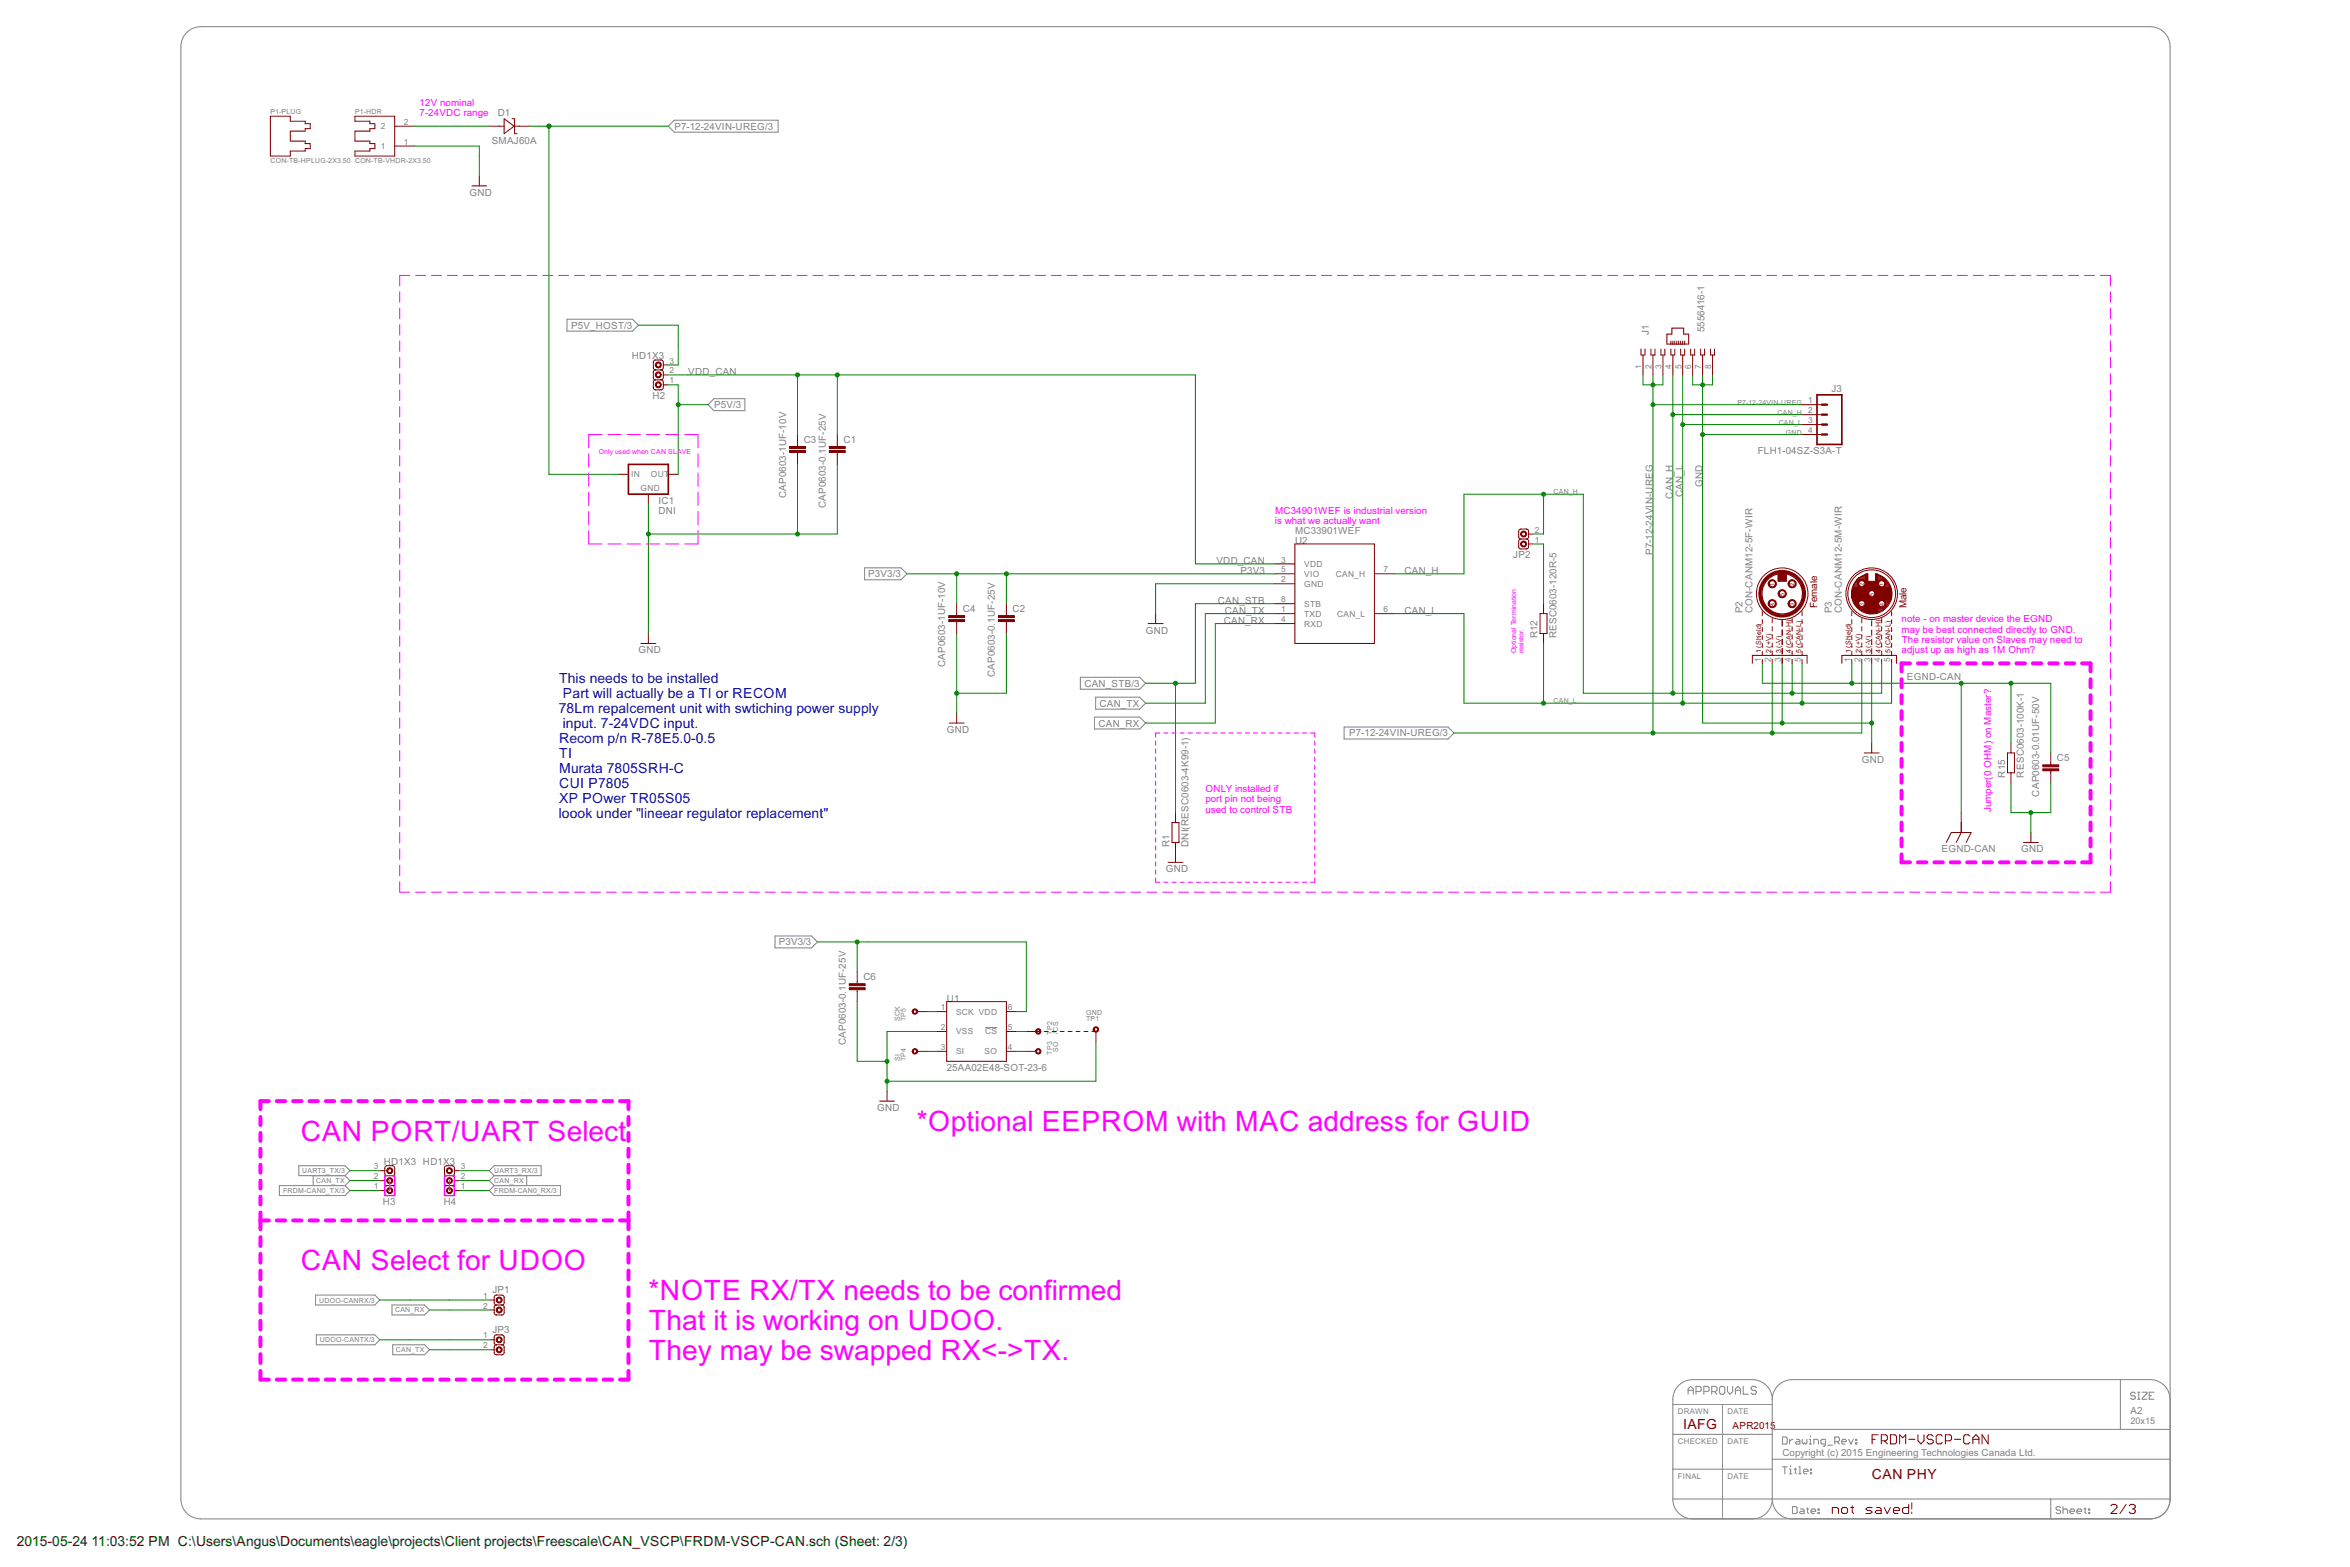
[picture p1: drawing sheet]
<svg xmlns="http://www.w3.org/2000/svg" width="600mm" height="400mm" viewBox="0 0 600 400" stroke-linecap="round" stroke-linejoin="round" font-family="sans-serif">
<defs><g id="words">
<g font-size="8" fill="#f0f">
<text x="76.8" y="291.3">CAN PORT/UART Select</text>
<text x="234.1" y="288.7">*Optional EEPROM with MAC address for GUID</text>
<text x="76.8" y="324.3">CAN Select for UDOO</text>
<text x="165.6" y="331.9">*NOTE RX/TX needs to be confirmed</text>
<text x="165.7" y="339.5">That it is working on UDOO.</text>
<text x="165.7" y="347.1">They may be swapped RX&lt;-&gt;TX.</text>
</g>
<g font-size="4" fill="#00f">
<text x="142.8" y="174.4">This needs to be installed</text>
<text x="143.8" y="178.2">Part will actually be a TI or RECOM</text>
<text x="142.7" y="182.1">78Lm repalcement unit with swtiching power supply</text>
<text x="143.7" y="185.9">input. 7-24VDC input.</text>
<text x="142.8" y="189.7">Recom p/n R-78E5.0-0.5</text>
<text x="142.8" y="193.5">TI</text>
<text x="142.8" y="197.3">Murata 7805SRH-C</text>
<text x="142.8" y="201.1">CUI P7805</text>
<text x="142.7" y="208.7">loook under &quot;lineear regulator replacement&quot;</text>
<text x="142.8" y="204.9">XP POwer TR05S05</text>
</g>
<g font-size="4" fill="#800000">
<text x="429.8" y="364.9">IAFG</text>
<text x="478" y="377.6">CAN PHY</text>
</g>
<g font-size="4">
<text x="4.3" y="394.7">2015-05-24</text>
<text x="23.4" y="394.7">11:03:52 PM C:\Users\Angus\Documents\eagle\projects\Client projects\Freescale\CAN_VSCP\FRDM-VSCP-CAN.sch (Sheet: 2/3)</text>
</g>
<g font-size="2.8" fill="#f0f">
<text x="107.1" y="27.1">12V nominal</text>
<text x="107.1" y="29.7">7-24VDC range</text>
<text x="325.6" y="131.1">MC34901WEF is industrial version</text>
<text x="325.6" y="133.8">is what we actually want</text>
<text x="485.6" y="158.8">note - on master device the EGND</text>
<text x="485.6" y="161.5">may be best connected directly to GND.</text>
<text x="485.6" y="166.8">adjust up as high as 1M Ohm?</text>
<text x="485.6" y="164.2">The resistor value on Slaves may need to</text>
<text x="307.8" y="202.1">ONLY installed if</text>
<text x="307.8" y="204.8">port pin not being</text>
<text x="307.8" y="207.5">used to control STB</text>
<text x="508.4" y="207.4" transform="rotate(-90 508.4 207.4)">Jumper(0 OHM) on Master?</text>
</g>
<g font-size="2.8" fill="#808080">
<text x="127.1" y="29.6">D1</text>
<text x="172.2" y="33.1">P7-12-24VIN-UREG/3</text>
<text x="125.6" y="36.7">SMAJ60A</text>
<text x="119.9" y="50">GND</text>
<text x="145.8" y="83.9">P5V_HOST/3</text>
<text x="421.1" y="85.5" transform="rotate(-90 421.1 85.5)">J1</text>
<text x="435.3" y="84.8" transform="rotate(-90 435.3 84.8)">5556416-1</text>
<text x="161.3" y="91.6">HD1X3</text>
<text x="175.8" y="95.7">VDD_CAN</text>
<text x="166.6" y="101.8">H2</text>
<text x="467.6" y="100">J3</text>
<text x="182.4" y="104.2">P5V/3</text>
<text x="205.2" y="113.1">C3</text>
<text x="215.4" y="113.1">C1</text>
<text x="448.8" y="116">FLH1-04SZ-S3A-T</text>
<text x="434.8" y="124.3" transform="rotate(-90 434.8 124.3)">GND</text>
<text x="168.1" y="131.3">DNI</text>
<text x="168.1" y="128.7">IC1</text>
<text x="200.7" y="127.2" transform="rotate(-90 200.7 127.2)">CAP0603-1UF-10V</text>
<text x="210.9" y="129.7" transform="rotate(-90 210.9 129.7)">CAP0603-0.1UF-25V</text>
<text x="427.2" y="127.3" transform="rotate(-90 427.2 127.3)">CAN_H</text>
<text x="429.7" y="126.9" transform="rotate(-90 429.7 126.9)">CAN_L</text>
<text x="330.7" y="136.3">MC33901WEF</text>
<text x="310.6" y="144">VDD_CAN</text>
<text x="330.7" y="138.9">U2</text>
<text x="386.4" y="142.4">JP2</text>
<text x="422.1" y="141.7" transform="rotate(-90 422.1 141.7)">P7-12-24VIN-UREG</text>
<text x="221.7" y="147.4">P3V3/3</text>
<text x="316.8" y="146.5">P3V3</text>
<text x="358.6" y="146.5">CAN_H</text>
<text x="311" y="154.1">CAN_STB</text>
<text x="245.9" y="156.3">C4</text>
<text x="258.6" y="156.3">C2</text>
<text x="292.6" y="161.7">GND</text>
<text x="312.5" y="159.2">CAN_RX</text>
<text x="312.8" y="156.7">CAN_TX</text>
<text x="358.6" y="156.7">CAN_L</text>
<text x="444.9" y="156.6" transform="rotate(-90 444.9 156.6)">P2</text>
<text x="447.5" y="156.6" transform="rotate(-90 447.5 156.6)">CON-CANM12-5F-WIR</text>
<text x="467.8" y="156.6" transform="rotate(-90 467.8 156.6)">P3</text>
<text x="470.3" y="156.6" transform="rotate(-90 470.3 156.6)">CON-CANM12-5M-WIR</text>
<text x="163.1" y="166.8">GND</text>
<text x="392.6" y="163" transform="rotate(-90 392.6 163)">R12</text>
<text x="397.4" y="163" transform="rotate(-90 397.4 163)">RESC0603-120R-5</text>
<text x="241.4" y="170.3" transform="rotate(-90 241.4 170.3)">CAP0603-1UF-10V</text>
<text x="254.1" y="172.9" transform="rotate(-90 254.1 172.9)">CAP0603-0.1UF-25V</text>
<text x="486.9" y="173.7">EGND-CAN</text>
<text x="276.9" y="175.3">CAN_STB/3</text>
<text x="280.5" y="185.5">CAN_RX</text>
<text x="280.8" y="180.4">CAN_TX</text>
<text x="241.8" y="187.1">GND</text>
<text x="344.5" y="188">P7-12-24VIN-UREG/3</text>
<text x="475.5" y="194.8">GND</text>
<text x="525.2" y="194.4">C5</text>
<text x="512" y="198.5" transform="rotate(-90 512 198.5)">R15</text>
<text x="516.8" y="198.5" transform="rotate(-90 516.8 198.5)">RESC0603-100K-1</text>
<text x="520.7" y="203.3" transform="rotate(-90 520.7 203.3)">CAP0603-0.01UF-50V</text>
<text x="298.7" y="216.3" transform="rotate(-90 298.7 216.3)">R1</text>
<text x="303.5" y="216.3" transform="rotate(-90 303.5 216.3)">DNI(RESC0603-4K99-1)</text>
<text x="495.8" y="217.6">EGND-CAN</text>
<text x="516.1" y="217.6">GND</text>
<text x="297.7" y="222.7">GND</text>
<text x="198.8" y="241.4">P3V3/3</text>
<text x="220.5" y="250.2">C6</text>
<text x="241.8" y="255.7">U1</text>
<text x="216" y="266.8" transform="rotate(-90 216 266.8)">CAP0603-0.1UF-25V</text>
<text x="241.7" y="273.5">25AA02E48-SOT-23-6</text>
<text x="224" y="283.6">GND</text>
<text x="98" y="297.4">HD1X3 HD1X3</text>
<text x="97.8" y="307.5">H3</text>
<text x="113.3" y="307.5">H4</text>
<text x="125.7" y="330.1">JP1</text>
<text x="125.7" y="340.3">JP3</text>
<text x="544" y="361.1">A2</text>
<text x="455.1" y="371.8">Copyright (c) 2015 Engineering Technologies Canada Ltd.</text>
</g>
<g font-size="2.8" fill="#800000">
<text x="464" y="155.3" transform="rotate(-90 464 155.3)">Female</text>
<text x="486.8" y="155.3" transform="rotate(-90 486.8 155.3)">Male</text>
<text x="442.4" y="364.9">APR2015</text>
</g>
<text font-size="2.6" fill="#808080" x="544" y="363.6">20x15</text>
<g font-size="2.4" fill="#808080">
<text x="97.3" y="33">2</text>
<text x="103.1" y="31.9">2</text>
<text x="97.3" y="38.1">1</text>
<text x="103.1" y="36.9">1</text>
<text x="171" y="95.4">2</text>
<text x="171" y="92.8">3</text>
<text x="419.2" y="94.1" transform="rotate(-90 419.2 94.1)">1</text>
<text x="421.7" y="94.1" transform="rotate(-90 421.7 94.1)">2</text>
<text x="424.3" y="94.1" transform="rotate(-90 424.3 94.1)">3</text>
<text x="426.8" y="94.1" transform="rotate(-90 426.8 94.1)">4</text>
<text x="429.3" y="94.1" transform="rotate(-90 429.3 94.1)">5</text>
<text x="431.9" y="94.1" transform="rotate(-90 431.9 94.1)">6</text>
<text x="434.4" y="94.1" transform="rotate(-90 434.4 94.1)">7</text>
<text x="437" y="94.1" transform="rotate(-90 437 94.1)">8</text>
<text x="171" y="97.9">1</text>
<text x="461.7" y="103">1</text>
<text x="461.7" y="105.5">2</text>
<text x="461.7" y="108">3</text>
<text x="461.7" y="110.6">4</text>
<text x="161.1" y="121.7">IN</text>
<text x="163.6" y="125.4">GND</text>
<text x="166.2" y="121.7">OUT</text>
<text x="392" y="136">2</text>
<text x="327.1" y="143.6">3</text>
<text x="392" y="138.5">1</text>
<text x="327.1" y="146.1">5</text>
<text x="327.1" y="148.7">2</text>
<text x="333" y="144.7">VDD</text>
<text x="333" y="147.3">VIO</text>
<text x="333" y="149.8">GND</text>
<text x="341.1" y="147.3">CAN_H</text>
<text x="353.3" y="146.1">7</text>
<text x="327.1" y="153.8">8</text>
<text x="333" y="154.9">STB</text>
<text x="327.1" y="156.3">1</text>
<text x="327.1" y="158.8">4</text>
<text x="333" y="157.4">TXD</text>
<text x="333" y="160">RXD</text>
<text x="341.4" y="157.4">CAN_L</text>
<text x="353.3" y="156.3">6</text>
<text x="449.7" y="169" transform="rotate(-90 449.7 169)">1</text>
<text x="452.2" y="169" transform="rotate(-90 452.2 169)">2</text>
<text x="454.7" y="169" transform="rotate(-90 454.7 169)">3</text>
<text x="457.3" y="169" transform="rotate(-90 457.3 169)">4</text>
<text x="459.8" y="169" transform="rotate(-90 459.8 169)">5</text>
<text x="472.5" y="169" transform="rotate(-90 472.5 169)">1</text>
<text x="475.1" y="169" transform="rotate(-90 475.1 169)">2</text>
<text x="477.6" y="169" transform="rotate(-90 477.6 169)">3</text>
<text x="480.1" y="169" transform="rotate(-90 480.1 169)">4</text>
<text x="482.7" y="169" transform="rotate(-90 482.7 169)">5</text>
<text x="240.2" y="257.9">1</text>
<text x="257.3" y="257.9">6</text>
<text x="240.2" y="263">2</text>
<text x="244.1" y="259">SCK VDD</text>
<text x="257.3" y="263">5</text>
<text x="240.2" y="268.1">3</text>
<text x="244.1" y="264.1">VSS</text>
<text x="244.1" y="269.2">SI</text>
<text x="251.4" y="269.2">SO</text>
<text x="251.6" y="264.1">CS</text>
<text x="257.3" y="268.1">4</text>
<text x="95.4" y="298.5">3</text>
<text x="117.7" y="298.5">3</text>
<text x="95.4" y="303.6">1</text>
<text x="95.4" y="301.1">2</text>
<text x="117.7" y="303.6">1</text>
<text x="117.7" y="301.1">2</text>
<text x="123.4" y="331.5">1</text>
<text x="123.4" y="334.1">2</text>
<text x="123.4" y="341.7">1</text>
<text x="123.4" y="344.2">2</text>
</g>
<g font-size="2.2" fill="#808080">
<text x="428.5" y="361.1">DRAWN</text>
<text x="441.2" y="361.1">DATE</text>
<text x="428.5" y="368.7">CHECKED</text>
<text x="441.2" y="368.7">DATE</text>
<text x="428.5" y="377.6">FINAL</text>
<text x="441.2" y="377.6">DATE</text>
</g>
<g font-size="2" fill="#808080">
<text x="69.1" y="29.2">P1-PLUG</text>
<text x="90.7" y="29.2">P1-HDR</text>
<text x="69.1" y="41.6">CON-TB-HPLUG-2X3.50 CON-TB-VHDR-2X3.50</text>
<text x="443.6" y="103.3">P7-12-24VIN-UREG</text>
<text x="453.9" y="105.9">CAN_H</text>
<text x="454.2" y="108.4">CAN_L</text>
<text x="456.1" y="110.9">GND</text>
<text x="396.7" y="126.2">CAN_H</text>
<text x="396.7" y="179.5">CAN_L</text>
<text x="229.8" y="260.8" transform="rotate(-90 229.8 260.8)">SCK</text>
<text x="231.3" y="260.8" transform="rotate(-90 231.3 260.8)">TP5</text>
<text x="270.2" y="263.9" transform="rotate(-90 270.2 263.9)">/CS</text>
<text x="277.3" y="259">GND</text>
<text x="277.3" y="260.5">TP1</text>
<text x="268.7" y="269.2" transform="rotate(-90 268.7 269.2)">TP3</text>
<text x="268.7" y="264.2" transform="rotate(-90 268.7 264.2)">TP2</text>
<text x="270.2" y="268.5" transform="rotate(-90 270.2 268.5)">SO</text>
<text x="229.8" y="270.9" transform="rotate(-90 229.8 270.9)">SI</text>
<text x="231.3" y="270.9" transform="rotate(-90 231.3 270.9)">TP4</text>
<text x="77.2" y="299.5">UART3_TX/3</text>
<text x="126.2" y="299.5">UART3_RX/3</text>
<text x="72.3" y="304.6">FRDM-CAN0_TX/3</text>
<text x="80.8" y="302.1">CAN_TX</text>
<text x="126.2" y="302.1">CAN_RX</text>
<text x="126.2" y="304.6">FRDM-CAN0_RX/3</text>
<text x="81.5" y="332.5">UDOO-CANRX/3</text>
<text x="100.9" y="335.1">CAN_RX</text>
<text x="81.7" y="342.7">UDOO-CANTX/3</text>
<text x="101.1" y="345.2">CAN_TX</text>
</g>
<g font-size="2" fill="#f0f">
<text x="152.9" y="116">Only used when CAN SLAVE</text>
<text x="387.2" y="166.8" transform="rotate(-90 387.2 166.8)">Optional Termination</text>
<text x="389.1" y="166.8" transform="rotate(-90 389.1 166.8)">resistor.</text>
</g>
<g font-size="2" fill="#800000">
<text x="449.8" y="166.8" transform="rotate(-90 449.8 166.8)">1 (Shield)</text>
<text x="452.3" y="166.8" transform="rotate(-90 452.3 166.8)">2 (+V)</text>
<text x="454.8" y="166.8" transform="rotate(-90 454.8 166.8)">3 (-V)</text>
<text x="457.4" y="166.8" transform="rotate(-90 457.4 166.8)">4 (CAN-H)</text>
<text x="459.9" y="166.8" transform="rotate(-90 459.9 166.8)">5 (CAN-L)</text>
<text x="472.6" y="166.8" transform="rotate(-90 472.6 166.8)">1 (Shield)</text>
<text x="475.2" y="166.8" transform="rotate(-90 475.2 166.8)">2 (+V)</text>
<text x="477.7" y="166.8" transform="rotate(-90 477.7 166.8)">3 (-V)</text>
<text x="480.2" y="166.8" transform="rotate(-90 480.2 166.8)">4 (CAN-H)</text>
<text x="482.8" y="166.8" transform="rotate(-90 482.8 166.8)">5 (CAN-L)</text>
</g>
<g font-size="1.6" fill="#800000">
<text x="453.1" y="149.5" transform="rotate(-90 453.1 149.5)">1</text>
<text x="458.1" y="149.5" transform="rotate(-90 458.1 149.5)">2</text>
<text x="475.9" y="149.5" transform="rotate(-90 475.9 149.5)">2</text>
<text x="481" y="149.5" transform="rotate(-90 481 149.5)">1</text>
<text x="453.1" y="154.6" transform="rotate(-90 453.1 154.6)">4</text>
<text x="455.6" y="152.1" transform="rotate(-90 455.6 152.1)">5</text>
<text x="458.1" y="154.6" transform="rotate(-90 458.1 154.6)">3</text>
<text x="475.9" y="154.6" transform="rotate(-90 475.9 154.6)">3</text>
<text x="478.5" y="152.1" transform="rotate(-90 478.5 152.1)">5</text>
<text x="481" y="154.6" transform="rotate(-90 481 154.6)">4</text>
</g>
</g></defs>
<g fill="none" stroke="#808080" stroke-width=".26">
<path d="M47.5 8.5l1.4-1.1 1.2-.4 1.2-.2h497.8a5.1 5.1 0 0 1 5 5.1v370.8a5.1 5.1 0 0 1-5 5.1h-497.8a5.1 5.1 0 0 1-5.1-5.1v-370.8l.3-1.8zM172.2 30.7h26.5v3h-26.5l-1.6-1.5zM144.8 81.5h16.7l1.5 1.5-1.5 1.5h-16.7zM182.3 101.8h7.9v3h-7.9l-1.5-1.5zM220.8 145h9.3l1.5 1.5-1.5 1.5h-9.3zM275.9 172.9h15.1l1.5 1.5-1.5 1.6h-15.1zM279.8 178h11.2l1.5 1.5-1.5 1.5h-11.2zM279.5 183.1h11.5l1.5 1.5-1.5 1.5h-11.5zM343.2 185.6h26.6l1.5 1.5-1.5 1.6h-26.6zM197.9 239h9.3l1.5 1.5-1.5 1.5h-9.3zM251.5 262.4h3.2M76.3 297.6h11.8l1.3 1.3-1.3 1.2h-11.8z"/>
<path d="M124.9 298.9l1.3-1.3h12v2.5h-12zM71.3 302.7h16.8l1.3 1.3-1.3 1.2h-16.8zM80 300.1v2.6M88.1 300.1l1.3 1.3-1.3 1.3M126.2 302.7h16.9v2.5h-16.9l-1.3-1.2zM126.2 300.1l-1.3 1.3 1.3 1.3M134.5 300.1v2.6M80.6 330.6h15.1l1.3 1.3-1.3 1.3h-15.1zM100.1 333.2h8.3l1.3 1.2-1.3 1.3h-8.3zM80.8 340.8h14.9l1.3 1.3-1.3 1.2h-14.9zM100.3 343.3h8.1l1.3 1.3-1.3 1.3h-8.1zM427.2 358.6h25.3"/>
<path d="M431.1 355.9v-1.3l.6-.7 .7 .7v1.3M431.1 354.9h1.3M433.1 355.3h1l.3-.4v-.6l-.3-.4h-1v2M435.1 355.3h1l.3-.4v-.6l-.3-.4h-1v2M437.1 355.3h1l.3-.4v-.6l-.3-.4h-1v2M437.7 355.3l.7 .6M439.4 353.9h.7l.3 .4v1.3l-.3 .3h-.7l-.3-.3v-1.3zM439.8 358.6v29.2M441.1 353.9v1.4l.7 .6 .6-.6v-1.4M443.1 354.9h1.4M443.1 355.9v-1.3l.7-.7 .7 .7v1.3M445.1 353.9v2h1.4"/>
<path d="M448.5 354.3l-.4-.4h-.6l-.4 .4v.3l.4 .3h.6l.4 .4v.3l-.4 .3h-.6l-.4-.3M452.5 357.3a5.1 5.1 0 0 1 5.1-5.1h91.5a5.1 5.1 0 0 1 5 5.1M452.5 357.3a5.1 5.1 0 0 0-5-5.1h-15.3a5.1 5.1 0 0 0-5 5.1v25.4M452.5 357.3v25.4M541.4 352.2v12.7M545.3 355.7l-.3-.3h-.6l-.3 .3v.3l.3 .3h.6l.3 .3v.3l-.3 .3h-.6l-.3-.3M545.8 355.4h.6M545.8 357.2h.6M546.1 355.4v1.8M547 355.4h1.2v.3l-1.2 1.2v.3h1.2M548.8 356.3h.6M550 355.4h-1.2v1.8h1.2"/>
<path d="M427.2 375.1h25.3M427.2 366.2h25.3M452.5 372.5h101.6M452.5 364.9h101.6M455.2 366.9h.9l.3 .3v1.1l-.3 .4h-.9zM455.2 374.5h1.2M455.8 374.5v1.8M456.9 375.1h.3v1.2M456.9 367.5v1.2M456.9 376.3h.6M457.2 374.2v.3M457.8 367.5h-.3l-.6 .5"/>
<path d="M458.1 375.1h.6M458.4 374.8v1.2l.3 .3M458.7 367.5h.6l.3 .2v1h-.9l-.3-.4 .3-.3h.9M459.3 374.5h.3v1.8M459.3 376.3h.6M460.2 367.5v.8l.3 .4 .3-.4 .3 .4 .3-.4v-.8M460.5 375.7h1.2v-.3l-.3-.3h-.6l-.3 .3v.6l.3 .3h.6M462 368.7h.6M462 367.5h.3v1.2M462.3 375.1h.3v.3h-.3zM462.3 366.6v.3M462.3 376h.3v.3h-.3z"/>
<path d="M463.2 368.7v-1.2h.9l.3 .2v1M466.1 368.7h-.9l-.3-.4v-.6l.3-.2h.9v1.5l-.3 .3h-.3M466.7 369h1.2M468.5 368h.9l.3-.3v-.5l-.3-.3h-.9v1.8M469.1 368l.6 .7M470.3 368h1.2v-.3l-.3-.2h-.6l-.3 .2v.6l.3 .4h.6M472.1 367.5l.6 1.2 .5-1.2M473.8 368.3h.3v.4h-.3zM473.8 367.5h.3v.2h-.3zM427.2 382.7a5.1 5.1 0 0 0 5 5.1M427.2 382.7h126.9M452.5 382.7a5.1 5.1 0 0 0 5.1 5.1"/>
<path d="M452.5 382.7a5.1 5.1 0 0 1-5 5.1M457.7 384.6h.9l.3 .3v1.2l-.3 .3h-.9zM459.8 385.2h.6l.3 .3v.9h-.9l-.3-.3 .3-.3h.9M461.3 385.2h.6M461.6 384.9v1.2l.3 .3M462.4 385.8h1.2v-.3l-.3-.3h-.6l-.3 .3v.6l.3 .3h.6M464.2 386.1h.3v.3h-.3zM464.2 385.2h.3v.3h-.3zM523.7 382.7v5.1M526.2 384.9l-.3-.3h-.6l-.3 .3v.3l.3 .3h.6l.3 .3v.3l-.3 .3h-.6l-.3-.3M526.8 385.5l.3-.3h.6l.3 .3v.9M526.8 384.6v1.8"/>
<path d="M528.6 385.8h1.2v-.3l-.3-.3h-.6l-.3 .3v.6l.3 .3h.6M530.4 385.8h1.1v-.3l-.3-.3h-.6l-.2 .3v.6l.2 .3h.6M532.1 385.2h.6M532.4 384.9v1.2l.3 .3M533.3 386.1h.3v.3h-.3zM533.3 385.2h.3v.3h-.3z"/>
</g>
<g fill="none" stroke="#800000" stroke-width=".26">
<path d="M69 29.7h5.1v1.2h3.8v.7h1.3v1.3h-1.3v.6h-3.8v2.5h3.8v.7h1.3v1.2h-1.3v.7h-3.8v1.2h-5.1zM90.6 29.7h10.2v10.1h-10.2v-1.2h3.8v-.7h1.3v-1.2h-1.3v-.7h-3.8v-2.5h3.8v-.6h1.3v-1.3h-1.3v-.7h-3.8zM100.8 37.3h5.1M100.8 32.2h5.1M124.9 32.2h3.8M128.7 30.3l2.6 1.9-2.6 1.9zM130.8 30.3h.6v3.8h.6M131.3 32.2h3.8M120.5 47.5h3.8M122.4 44.9v2.6M166.8 93.8l.1 .4 .6 .2-.4 .1-.3 .4v1.6M166.8 96.4l.1 .3 .6 .3-.4 .1-.3 .3v1.6"/>
<path d="M166.8 98.9l.1 .4 .6 .2M167.3 91.9h1.6M167.3 94.4h1.6M167.3 99.5h1.6M167.3 97h1.6M167.5 91.9l-.4 .1-.3 .3v1.6M168.7 91.9l.4 .1 .3 .5v1.5l-.3 .3-.4 .1 .4 .1 .3 .4v1.6l-.3 .4-.4 .1 .4 .1 .3 .3v1.5l-.1 .4-.6 .2M169.4 93.2h1.1M169.4 95.7h1.1M169.4 98.3h1.1M419 89.1v1.5h1.1v-1.5M419.5 90.6v5.1"/>
<path d="M421.6 89.1v1.5h1v-1.5M422.1 90.6v5.1M424.1 89.1v1.5h1v-1.5M424.6 90.6v5.1M426.7 89.1v1.5h1v-1.5M426.7 87.1v.7M426.9 83.8h3v1.5h1.3v2.5h-5.6v-2.5h1.3zM427.2 87.1v.7M427.2 90.6v5.1M427.7 87.1v.7M428.2 87.1v.7M428.7 87.1v.7"/>
<path d="M429.2 89.1v1.5h1v-1.5M429.2 87.1v.7M429.7 87.1v.7M429.7 90.6v5.1M430.2 87.1v.7M431.7 89.1v1.5h1v-1.5M432.2 90.6v5.1M434.3 89.1v1.5h1v-1.5M434.8 90.6v5.1M436.8 89.1v1.5h1v-1.5M437.3 90.6v5.1M203.6 110.9v3.1"/>
<path d="M203.6 115.5v3.1M213.8 110.9v3.1M213.8 115.5v3.1M460.2 103.3h5M460.2 105.9h5M460.2 108.4h5M460.2 110.9h5M157.9 121.1h2.6M165.6 126.2v2.5M170.6 121.1h2.6M330.6 138.9h20.4v25.4h-20.4zM387.8 137l.1 .4 .5 .2-.4 .1-.2 .3v1.6"/>
<path d="M387.8 139.5l.1 .4 .5 .2M388.3 135.1h1.5M388.3 137.6h1.5M388.4 135.1l-.4 .1-.2 .3v1.6M389.7 135.1l.5 .2 .1 .4v1.5l-.2 .3-.4 .1 .4 .1 .2 .3v1.7l-.2 .4h-.4M390.3 136.3h1.2M390.3 138.9h1.2M244.3 154.1v3.1M244.3 158.7v3M257 154.1v3.1M257 158.7v3M293.2 159.2h3.8"/>
<path d="M295.1 156.7v2.5M325.6 156.7h5M325.6 144h5M325.6 146.5h5M325.6 154.1h5M325.6 159.2h5M325.6 149h5M351 156.7h5M351 146.5h5M388.3 140.1h1.5M393.3 156.7h1.7v5h-1.7zM394.1 154.1v2.6"/>
<path d="M450 156.1v1.1M450 158.2v1M452.5 157.9v1.1M452.5 160v1.1M454.1 146.5v1.9h2v-1.9M455.1 158.4v1.4M457.6 157.9v1.1M457.6 160v1.1M460.2 156.1v1.1M460.2 158.2v1M472.9 156.1v1.1M472.9 158.2v1"/>
<path d="M472.9 152.4h1.3M472.9 152.2h1.2M472.9 152h1.2M472.9 151.8h1.2M472.9 151.6h1.1M472.9 151.3h1.1M472.9 151.1h1.1M472.9 152.7h1.3M472.9 150.9h1.1M473 150.7h.9M473 152.9h2.1M473 150.4h.9"/>
<path d="M473.1 153.1h2M473.1 150.2h2.2M473.2 153.3h1.7M473.2 150h1.9M473.2 153.5h1.4M473.3 149.8h1.6M473.3 149.5h1.3M473.4 153.8h.9M473.4 149.3l-.3 1h2.3M473.4 149.3h1M473.5 154h.9M473.5 149.1h.9"/>
<path d="M473.6 154.2h.9M473.6 148.9h.8M473.8 148.7h.6M473.8 154.4h.8M473.9 148.4h.6M473.9 154.7h.8M474 148.2h.7M474.1 152.8h1v.3l-1 .8zM474.1 154.9h.8M474.2 148.1l1.5-1.2 1.2-.4v1.9h2.1v-1.9a5.2 5.2 0 0 1 3.8 7 5.2 5.2 0 0 1-7.6 2.5 5.2 5.2 0 0 1-1-7.9zM474.2 148h2.2M474.4 155.1h1.2"/>
<path d="M474.4 147.8h2M474.6 155.3h4.1M474.6 147.6h1.8M474.6 147.5l1.8-.8v2.1l-.5-.8h-1l-.5 .5v.8l1 1M474.6 147.5l-1.2 1.8M474.9 154.9l-.5-.8-.5-3.8-.8-.2a4.9 4.9 0 0 0 5.9 6.3l.5-.5-2.8-2-.3 .7-.5 .3M474.9 154.9l.8 .2 .2-.2M475 155.6h6M475.1 147.3h1.3M475.4 157.9v1.1M475.4 160v1.1M475.4 153.1l1.3 .5"/>
<path d="M475.4 153.1h1.1M475.4 155.8h5.3M475.5 150.2h.9M475.5 152.9h.9M475.7 152.8l-.3 .3M475.7 147.1h.7M475.7 155.1h2.7M475.7 150h.7M475.9 156h4.3M475.9 154.9h2.2M475.9 150.4h.5M476 149.8h.4"/>
<path d="M476 153.3h.6M476 148.2h.4M476.2 149.5h.2M476.2 153.1l-.8-.3h1l.3 .8M476.2 153.1l.2 1.3 .3-.8M476.2 152.8v.3M476.2 146.9h.2M476.2 148.4h.2M476.3 153.5h.4M476.3 153.8h.3M476.3 156.2h3.3M476.3 148.7h.1"/>
<path d="M476.4 154h.1M476.4 154.7h1.4M476.4 149.3h.1M476.4 154.2h.1M476.4 153.1l.3 .5M476.4 149.3l-1 1M476.4 149.3v1.3l-1-.3M476.4 152h.7M476.5 151.8h.5M476.5 152.2h.9M476.5 154.4h1M476.5 151.6h.4"/>
<path d="M476.5 151.3h.4M476.6 154.2h.6M476.6 152.4h1.1M476.6 151.1h.3M476.6 150.9h.5M476.6 154h.3M476.6 150.7h.8M476.7 150.4h.9M476.7 152.7h2.8M476.7 152.9h.9M476.8 156.4h2M476.8 153.1h.5"/>
<path d="M476.9 151.6v-.5l.8-.8h-1l-.3 1.8 .5 1.3M476.9 153.3h.1M476.9 151.6l.3 .5 .7 .5M477.7 153.1h2.5M477.8 152.9h1.7M477.9 158.4v1.4M477.9 152.6l-1 .8M477.9 152.6l-.2 .5M478.2 150.2h2.1M478.2 150.4h1.3M478.4 152.4h1.1M478.4 150.7h1.1"/>
<path d="M478.7 150.9h.8M478.8 152.2h.7M478.8 151.1h.7M478.8 151.3h.7M478.9 152h.6M478.9 151.6h.6M479 154.2h.2M479 151.8h.5M479 156.4h.3M479 155.3h2.3M479 155.1h1.4M479 154.9h.7"/>
<path d="M479 154.7h.6M479 154.4h.5M479.2 148.8v1.3l-.2 .2h1.2l.3-.2h-2.3v.5l.5 .2 .3 1-.3 .5-.8 .3M479.2 153.8h.4M479.2 153.5h.6M479.2 153.3h.8M479.2 148.8l.3 .5M479.2 149.8h.8M479.2 149.5h.5M479.2 149.3h.3M479.2 149.1h.3M479.2 148.9h.1"/>
<path d="M479.2 148.7h.2M479.3 148.4h.4M479.3 148.2h.7M479.3 148h1M479.3 147.8h1.3M479.4 147.6h1.6M479.4 147.3h1.2M479.4 147.1h.8M479.5 150.1v3.3l-1.8-.3M479.5 149.3l.7 .8M479.5 146.9h.2M479.7 154.9l.8 .2 .7-.2"/>
<path d="M480.5 152.8v.3M480.5 157.9v1.1M480.5 160v1.1M480.5 152.8l-1 1.1h-.3v-.8M480.5 152.8h2.5l-.2 .3M480.5 152.9h2.5M480.5 153.1l1 .5-.3 1.3M480.5 153.1h2.3M480.5 148h1M480.6 155.1h.9M480.7 147.8h.5M480.9 153.3h1.8"/>
<path d="M481 147.5l-.5 .5 .7 .3 .6 .7M481 147.5l-1.8 1.3M481 147.5l-1.5-.8-.3 2.1M481 147.5l1 1.3M481 149.8h1.6M481.1 148.2h.5M481.2 149.5h1.3M481.2 154.9h.4M481.3 154.7h.5M481.4 148.4h.4M481.4 153.5h1.2M481.4 154.4h.6"/>
<path d="M481.5 149.3h.8M481.5 154.2h.6M481.5 153.8h.9M481.5 154h.8M481.5 148.7h.4M481.6 148.9h.5M481.7 149.1h.5M482 148.8l-1.3 1.3h2.1M482 148.8l.8 1.3M482.5 150.2h.3M482.5 150.4h.4M482.5 152.2h.5"/>
<path d="M482.5 152h.5M482.5 151.8h.5M482.5 151.6h.5M482.5 151.3h.5M482.5 151.1h.5M482.5 150.9h.4M482.5 150.7h.4M482.6 152.4h.4M482.7 152.7h.2M482.8 150.1l-.3-.3v2.5l.3 .5 .2-.5v-1M482.8 153.1a7.4 7.4 0 0 1-2.3 2.8l-1.5 .8v-2.6l.5 .3 .2 .5M482.8 150.1l.2 1.2"/>
<path d="M483 156.1v1.1M483 158.2v1M163.7 164.3h3.8M165.6 161.7v2.6M394.1 161.7v2.6M447.5 169.4v-2.1h13.9v2.1M450 160.2v1M450 162.2v1.1M450 164.3v1M450 166.3v1M450 168.3v1.1M452.5 162.1v1.1"/>
<path d="M452.5 164.1v1.1M452.5 166.2v1.1M452.5 168.3v1.1M455.1 160.8v1.4M455.1 163.2v1.4M455.1 165.6v1.4M455.1 168v1.4M457.6 162.1v1.1M457.6 164.1v1.1M457.6 166.2v1.1M457.6 168.3v1.1M460.2 160.2v1"/>
<path d="M460.2 162.2v1.1M460.2 164.3v1M460.2 166.3v1M460.2 168.3v1.1M470.3 169.4v-2.1h14v2.1M472.9 160.2v1M472.9 162.2v1.1M472.9 164.3v1M472.9 166.3v1M472.9 168.3v1.1M475.4 162.1v1.1M475.4 164.1v1.1"/>
<path d="M475.4 166.2v1.1M475.4 168.3v1.1M477.9 160.8v1.4M477.9 163.2v1.4M477.9 165.6v1.4M477.9 168v1.4M480.5 162.1v1.1M480.5 164.1v1.1M480.5 166.2v1.1M480.5 168.3v1.1M483 160.2v1M483 162.2v1.1"/>
<path d="M483 164.3v1M483 166.3v1M483 168.3v1.1M242.4 184.6h3.8M244.3 182.1v2.5M476 192.2h3.8M477.9 189.7v2.5M512.6 192.2h1.8v5.1h-1.8zM513.5 189.7v2.5M513.5 197.3v2.5M523.7 192.2v3.1M523.7 196.8v3"/>
<path d="M299.3 210h1.8v5.1h-1.8zM300.2 207.5v2.5M300.2 215.1v5.1M497 215.1l1.3-2.6h5l-1.2 2.6M500.8 207.5v5l-1.3 2.6M516.7 215.1h3.8M518.6 212.5v2.6M298.3 220.2h3.8M218.9 248.1v3M218.9 252.7v3M234.1 258.3h2.6M239.2 258.3h2.5"/>
<path d="M241.7 255.7h15.3v15.3h-15.3zM257 258.3h2.5M226.5 278.6v2.5M234.1 268.4h2.6M239.2 263.3h2.5M239.2 268.4h2.5M257 263.3h2.5M257 268.4h2.5M262.1 263.3h3.5M262.1 268.4h2.5M266.6 263.3h1.1M268.7 263.3h1"/>
<path d="M270.7 263.3h1M272.7 263.3h1M274.8 263.3h1M276.8 263.3h1M278.8 263.3h1v2.6M97.1 298.9h1.2M98.8 297.6h1.5M98.9 297.6l-.4 .1-.2 .3v1.7l.2 .4h.4l-.4 .1-.2 .4v1.7l.2 .3 .4 .1-.4 .1-.2 .3v1.7l.2 .3 .4 .1M100.2 297.6l.3 .1 .3 .3v1.6M100.8 299.5l-.3 .6h-.3l.3 .1 .3 .4v1.6M113.5 299.5l.2 .6h.4l-.4 .1-.2 .4v1.6M114 297.6h1.5"/>
<path d="M114.1 297.6l-.4 .1-.2 .3v1.6M115.4 297.6l.4 .1 .2 .5v1.5l-.2 .4h-.4l.4 .1 .2 .4v1.7l-.2 .3-.4 .1 .4 .1 .2 .3v1.5l-.2 .5-.4 .1M116 298.9h1.2M224.6 281.1h3.8M97.1 301.4h1.2M97.1 304h1.2M98.8 300.1h1.5M98.8 305.2h1.5M98.8 302.7h1.5M100.8 302l-.3 .6-.3 .1 .3 .1 .3 .3v1.6M100.8 304.6l-.3 .5-.3 .1M113.5 302l.2 .6 .4 .1-.4 .1-.2 .3v1.6"/>
<path d="M113.5 304.6l.2 .5 .4 .1M114 300.1h1.5M114 305.2h1.5M114 302.7h1.5M116 301.4h1.2M116 304h1.2M125.1 334.4h1.1M125.1 331.9h1.1M126.7 335.7h1.5M126.7 330.6h1.5M126.7 333.2h1.5M126.8 330.6l-.4 .1-.2 .4v1.6l.2 .4 .4 .1-.4 .1-.2 .3v1.7l.2 .3 .4 .1"/>
<path d="M128.1 330.6l.4 .1 .2 .6M128.7 333.7v1.6l-.2 .3-.4 .1M128.7 331.1v1.6l-.2 .4-.4 .1 .4 .1 .2 .5M125.1 344.6h1.1M125.1 342.1h1.1M126.7 345.9h1.5M126.7 340.8h1.5M126.7 343.3h1.5M126.8 340.8l-.4 .1-.2 .3v1.7l.2 .3 .4 .1-.4 .1-.2 .4v1.6l.2 .4 .4 .1M128.1 340.8l.4 .1 .2 .5M128.7 343.8v1.6l-.2 .4-.4 .1M128.7 341.3v1.6l-.2 .3-.4 .1 .4 .1 .2 .6"/>
<path d="M478 367.5h.8M479.6 366.3h-1.6v2.3M480.4 367.8h1.2l.3-.3v-.8l-.3-.4h-1.2v2.3M481.2 367.8l.7 .8M482.7 366.3h1.2l.4 .4v1.5l-.4 .4h-1.2zM485.1 368.6v-2.3l.7 .8 .8-.8v2.3M487.4 367.5h1.6M489.8 366.3v1.5l.7 .8 .8-.8v-1.5M493.6 366.7l-.4-.4h-.7l-.4 .4v.4l.4 .4h.7l.4 .3v.4l-.4 .4h-.7l-.4-.4M496 366.7l-.4-.4h-.8l-.4 .4v1.5l.4 .4h.8l.4-.4M496.8 367.8h1.1l.4-.3v-.8l-.4-.4h-1.1v2.3M499.1 367.5h1.6"/>
<path d="M503 366.7l-.4-.4h-.8l-.4 .4v1.5l.4 .4h.8l.4-.4M503.8 367.5h1.5M503.8 368.6v-1.5l.7-.8 .8 .8v1.5M507.7 366.3v2.3l-1.6-2.3v2.3M467.9 386.4v-1.5h1.2l.4 .3v1.2M470.6 384.9h.8l.4 .3v.8l-.4 .4h-.8l-.4-.4v-.8zM472.6 384.9h.8M473 384.5v1.5l.4 .4M478 384.9h-1.1l-.4 .3 .4 .4h.7l.4 .4-.4 .4h-1.1M479.2 384.9h.8l.4 .3v1.2h-1.2l-.4-.4 .4-.4h1.2M481.1 384.9l.8 1.5 .8-1.5M483.5 385.6h1.5v-.4l-.3-.3h-.8l-.4 .3v.8l.4 .4h.8"/>
<path d="M487.4 384.1v2.3h-1.2l-.4-.4v-.8l.4-.3h1.2M488.2 383.7v1.5M488.2 386v.4M539 384.5l.4-.4h.8l.4 .4v.4l-1.6 1.5h1.6M542.9 384.1l-1.6 2.3M543.7 384.5l.4-.4h.8l.3 .4v.4l-.3 .3M544.5 385.2h.4M544.9 385.2l.3 .4v.4l-.3 .4h-.8l-.4-.4"/>
<circle cx="455.1" cy="151.6" r="6.6"/>
<circle cx="477.9" cy="151.6" r="6.6"/>
<circle cx="477.9" cy="151.6" r="6.1"/>
</g>
<g fill="#800000" stroke="#800000" stroke-width=".26">
<path d="M201.6 115h4.1v.5h-4.1z"/>
<path d="M201.6 114h4.1v.5h-4.1z"/>
<path d="M242.3 158.2h4v.5h-4z"/>
<path d="M242.3 157.2h4v.5h-4z"/>
<path d="M454.1 146h2v2.3h-2z"/>
<path d="M473.1 150.1h3.8v3h-3.8z"/>
<path d="M476.4 152.6h3.1v3.8h-3.1z"/>
<path d="M479 150.1h3.8v3h-3.8z"/>
<path d="M476.4 148.5h3.1v2.1h-3.1z"/>
<path d="M479 146.5h.5v2h-.5z"/>
<path d="M476.4 146.5h.5v2.3h-.5z"/>
<path d="M473.6 153.1h.8v1h-.8z"/>
<path d="M473.9 154.1h.5v.5h-.5z"/>
<path d="M474.9 155.1h1.5v.5h-1.5z"/>
<path d="M475.4 155.6h1v.3h-1z"/>
<path d="M211.8 115h4v.5h-4z"/>
<path d="M211.8 114h4v.5h-4z"/>
<path d="M255 158.2h4v.5h-4z"/>
<path d="M255 157.2h4v.5h-4z"/>
<path d="M521.6 196.3h4.1v.5h-4.1z"/>
<path d="M521.6 195.3h4.1v.5h-4.1z"/>
<path d="M216.9 252.2h4v.5h-4z"/>
<path d="M216.9 251.1h4v.6h-4z"/>
</g>
<g fill="#800000" stroke="#800000" stroke-width=".26">
<path d="M388.5 135.8a.76 .76 0 0 1 1.2 .1 .76 .76 0 0 1-.4 1.1 .76 .76 0 0 1-1-.7h.3a.51 .51 0 0 1 .7-.4 .51 .51 0 0 1 .1 .9 .51 .51 0 0 1-.8-.3v-.2h-.3z" fill-rule="evenodd"/>
<path d="M388.5 138.4a.76 .76 0 0 1 1.2 0 .76 .76 0 0 1-.4 1.2 .76 .76 0 0 1-1-.7h.3a.51 .51 0 0 1 .7-.4 .51 .51 0 0 1 .1 .8 .51 .51 0 0 1-.8-.2v-.2h-.3z" fill-rule="evenodd"/>
<path d="M451.9 148.2a1.04 1.04 0 0 1 1.6 .4 1.04 1.04 0 0 1-.7 1.5 1.04 1.04 0 0 1-1.3-1.1h.3a.79 .79 0 0 1 1-.7 .79 .79 0 0 1 .3 1.3 .79 .79 0 0 1-1.3-.3v-.3h-.3z" fill-rule="evenodd"/>
<path d="M457 148.2a1.04 1.04 0 0 1 1.6 .4 1.04 1.04 0 0 1-.8 1.5 1.04 1.04 0 0 1-1.2-1.1h.2a.79 .79 0 0 1 1.1-.7 .79 .79 0 0 1 .3 1.3 .79 .79 0 0 1-1.3-.3l-.1-.3h-.2z" fill-rule="evenodd"/>
<path d="M456.8 153.5a1.04 1.04 0 0 1 1.7 0 1.04 1.04 0 0 1-.5 1.6 1.04 1.04 0 0 1-1.4-1h.2a.79 .79 0 0 1 1.1-.7 .79 .79 0 0 1 .3 1.3 .79 .79 0 0 1-1.3-.4l-.1-.2h-.2z" fill-rule="evenodd"/>
<path d="M451.7 153.5a1.04 1.04 0 0 1 1.7 0 1.04 1.04 0 0 1-.5 1.6 1.04 1.04 0 0 1-1.4-1h.3a.79 .79 0 0 1 1-.7 .79 .79 0 0 1 .3 1.3 .79 .79 0 0 1-1.3-.4v-.2h-.3z" fill-rule="evenodd"/>
<path d="M454.2 151a1.04 1.04 0 0 1 1.7 0 1.04 1.04 0 0 1-.5 1.6 1.04 1.04 0 0 1-1.4-1h.3a.79 .79 0 0 1 1.1-.8 .79 .79 0 0 1 .2 1.3 .79 .79 0 0 1-1.3-.3v-.2h-.3z" fill-rule="evenodd"/>
<path d="M474.8 148.2a1.04 1.04 0 0 1 1.6 .4 1.04 1.04 0 0 1-.8 1.5 1.04 1.04 0 0 1-1.2-1.1h.2a.79 .79 0 0 1 1.1-.7 .79 .79 0 0 1 .2 1.3 .79 .79 0 0 1-1.2-.3l-.1-.3h-.2z" fill-rule="evenodd"/>
<path d="M479.8 148.2a1.04 1.04 0 0 1 1.6 .4 1.04 1.04 0 0 1-.7 1.5 1.04 1.04 0 0 1-1.3-1.1h.3a.79 .79 0 0 1 1.1-.7 .79 .79 0 0 1 .2 1.3 .79 .79 0 0 1-1.3-.3v-.3h-.3z" fill-rule="evenodd"/>
<path d="M479.6 153.5a1.04 1.04 0 0 1 1.7 0 1.04 1.04 0 0 1-.5 1.6 1.04 1.04 0 0 1-1.4-1h.3a.79 .79 0 0 1 1.1-.7 .79 .79 0 0 1 .2 1.3 .79 .79 0 0 1-1.3-.4v-.2h-.3z" fill-rule="evenodd"/>
<path d="M474.6 153.5a1.04 1.04 0 0 1 1.6 0 1.04 1.04 0 0 1-.5 1.6 1.04 1.04 0 0 1-1.3-1h.2a.79 .79 0 0 1 1.1-.7 .79 .79 0 0 1 .2 1.3 .79 .79 0 0 1-1.2-.4l-.1-.2h-.2z" fill-rule="evenodd"/>
<path d="M477.1 151a1.04 1.04 0 0 1 1.7 0 1.04 1.04 0 0 1-.5 1.6 1.04 1.04 0 0 1-1.4-1h.3a.79 .79 0 0 1 1-.8 .79 .79 0 0 1 .3 1.3 .79 .79 0 0 1-1.3-.3v-.2h-.3z" fill-rule="evenodd"/>
<path d="M167.5 92.7a.76 .76 0 0 1 1.2 0 .76 .76 0 0 1-.4 1.2 .76 .76 0 0 1-1-.7h.3a.51 .51 0 0 1 .7-.5 .51 .51 0 0 1 .1 .9 .51 .51 0 0 1-.8-.3v-.1h-.3z" fill-rule="evenodd"/>
<path d="M167.5 95.2a.76 .76 0 0 1 1.2 .1 .76 .76 0 0 1-.4 1.1 .76 .76 0 0 1-1-.7h.3a.51 .51 0 0 1 .7-.4 .51 .51 0 0 1 .1 .8 .51 .51 0 0 1-.8-.2v-.2h-.3z" fill-rule="evenodd"/>
<path d="M167.5 97.7a.76 .76 0 0 1 1.2 .1 .76 .76 0 0 1-.4 1.1 .76 .76 0 0 1-1-.6h.3a.51 .51 0 0 1 .7-.5 .51 .51 0 0 1 .1 .9 .51 .51 0 0 1-.8-.3v-.1h-.3z" fill-rule="evenodd"/>
<path d="M98.9 298.4a.77 .77 0 0 1 1.3 0 .77 .77 0 0 1-.4 1.2 .77 .77 0 0 1-1-.7h.2a.51 .51 0 0 1 .8-.4 .51 .51 0 0 1 .1 .8 .51 .51 0 0 1-.9-.2v-.2h-.2z" fill-rule="evenodd"/>
<path d="M98.9 300.9a.77 .77 0 0 1 1.3 .1 .77 .77 0 0 1-.4 1.1 .77 .77 0 0 1-1-.7h.2a.51 .51 0 0 1 .8-.4 .51 .51 0 0 1 .1 .8 .51 .51 0 0 1-.9-.2v-.2h-.2z" fill-rule="evenodd"/>
<path d="M98.9 303.5a.77 .77 0 0 1 1.3 0 .77 .77 0 0 1-.4 1.2 .77 .77 0 0 1-1-.7h.2a.51 .51 0 0 1 .8-.5 .51 .51 0 0 1 .1 .9 .51 .51 0 0 1-.9-.3v-.1h-.2z" fill-rule="evenodd"/>
<path d="M114.2 298.4a.77 .77 0 0 1 1.2 0 .77 .77 0 0 1-.4 1.2 .77 .77 0 0 1-1-.7h.3a.51 .51 0 0 1 .7-.4 .51 .51 0 0 1 .1 .8 .51 .51 0 0 1-.8-.2v-.2h-.3z" fill-rule="evenodd"/>
<path d="M114.2 300.9a.77 .77 0 0 1 1.2 .1 .77 .77 0 0 1-.4 1.1 .77 .77 0 0 1-1-.7h.3a.51 .51 0 0 1 .7-.4 .51 .51 0 0 1 .1 .8 .51 .51 0 0 1-.8-.2v-.2h-.3z" fill-rule="evenodd"/>
<path d="M114.2 303.5a.77 .77 0 0 1 1.2 0 .77 .77 0 0 1-.4 1.2 .77 .77 0 0 1-1-.7h.3a.51 .51 0 0 1 .7-.5 .51 .51 0 0 1 .1 .9 .51 .51 0 0 1-.8-.3v-.1h-.3z" fill-rule="evenodd"/>
<path d="M126.9 333.9a.77 .77 0 0 1 1.2 .1 .77 .77 0 0 1-.4 1.2 .77 .77 0 0 1-1-.8h.3a.51 .51 0 0 1 .7-.4 .51 .51 0 0 1 .1 .8 .51 .51 0 0 1-.8-.2v-.2h-.3z" fill-rule="evenodd"/>
<path d="M126.9 331.4a.77 .77 0 0 1 1.2 .1 .77 .77 0 0 1-.4 1.1 .77 .77 0 0 1-1-.7h.3a.51 .51 0 0 1 .7-.4 .51 .51 0 0 1 .1 .8 .51 .51 0 0 1-.8-.2v-.2h-.3z" fill-rule="evenodd"/>
<path d="M126.9 344.1a.77 .77 0 0 1 1.2 .1 .77 .77 0 0 1-.4 1.1 .77 .77 0 0 1-1-.7h.3a.51 .51 0 0 1 .7-.4 .51 .51 0 0 1 .1 .8 .51 .51 0 0 1-.8-.2v-.2h-.3z" fill-rule="evenodd"/>
<path d="M126.9 341.6a.77 .77 0 0 1 1.2 0 .77 .77 0 0 1-.4 1.2 .77 .77 0 0 1-1-.7h.3a.51 .51 0 0 1 .7-.5 .51 .51 0 0 1 .1 .9 .51 .51 0 0 1-.8-.3v-.1h-.3z" fill-rule="evenodd"/>
<path d="M279.3 262.4a.69 .69 0 0 1 1.1 .1 .69 .69 0 0 1-.4 1 .69 .69 0 0 1-.9-.7h.3a.45 .45 0 0 1 .6-.4 .45 .45 0 0 1 .2 .7 .45 .45 0 0 1-.8-.1l-.3-.2z" fill-rule="evenodd"/>
<path d="M264.6 262.9a.69 .69 0 0 1 1.1 .1 .69 .69 0 0 1-.4 1 .69 .69 0 0 1-.9-.7h.3a.45 .45 0 0 1 .5-.4 .45 .45 0 0 1 .3 .7 .45 .45 0 0 1-.8-.1l-.3-.2z" fill-rule="evenodd"/>
<path d="M264.6 267.9a.69 .69 0 0 1 1.1 .2 .69 .69 0 0 1-.4 1 .69 .69 0 0 1-.9-.7h.3a.45 .45 0 0 1 .5-.5 .45 .45 0 0 1 .3 .8 .45 .45 0 0 1-.8-.1l-.3-.2z" fill-rule="evenodd"/>
<path d="M233.1 267.9a.7 .7 0 0 1 1.1 .2 .7 .7 0 0 1-.4 1 .7 .7 0 0 1-.9-.7h.3a.45 .45 0 0 1 .5-.5 .45 .45 0 0 1 .3 .8 .45 .45 0 0 1-.8-.1l-.3-.2z" fill-rule="evenodd"/>
<path d="M233.1 257.8a.7 .7 0 0 1 1.1 .1 .7 .7 0 0 1-.4 1.1 .7 .7 0 0 1-.9-.7h.3a.45 .45 0 0 1 .5-.5 .45 .45 0 0 1 .3 .7 .45 .45 0 0 1-.8-.1l-.3-.1z" fill-rule="evenodd"/>
</g>
<circle cx="455.1" cy="151.6" r="5.7" fill="none" stroke="#800000" stroke-width=".83"/>
<path d="M454.1 146.5a5.2 5.2 0 0 0-3.3 7.9 5.2 5.2 0 0 0 8.6 0 5.2 5.2 0 0 0-3.3-7.9" fill="none" stroke="#800000" stroke-width=".32"/>
<path d="M160.5 118.6h10.1v7.6h-10.1zM464 100.8h6.3v12.7h-6.3z" fill="none" stroke="#800000" stroke-width=".42"/>
<path d="M465.2 103.3h1.3M465.2 105.9h1.3M465.2 108.4h1.3M465.2 110.9h1.3" fill="none" stroke="#800000" stroke-width=".61"/>
<g fill="none" stroke="#008000" stroke-width=".26">
<path d="M105.9 37.3h16.5v7.6M105.9 32.2h19M135.1 32.2h35.5M140.2 32.2v88.9h17.7M163 83h10.2v10.2h-2.6M170.6 98.3h2.6v22.8M170.6 95.7h134.6v48.3h20.4M203.6 95.7v15.2M213.8 95.7v15.2M419.5 95.7v2.6h5.1v-2.6M422.1 95.7v91.4M427.2 95.7v81.3"/>
<path d="M429.7 95.7v83.8M432.2 95.7v2.6h5.1v-2.6M434.8 95.7v88.9h43.1M173.2 103.3h7.6M203.6 118.6v17.7M213.8 118.6v17.7h-48.2M422.1 103.3h38.1M427.2 105.9h33M429.7 108.4h30.5M434.8 110.9h25.4M165.6 128.7v33M391.6 138.9h2.5v15.2"/>
<path d="M394.1 126.2v10.1h-2.5M231.6 146.5h94M244.3 146.5v7.6M257 146.5v7.6M325.6 159.2h-15.3v25.4h-17.8M325.6 149h-30.5v7.7M325.6 156.7h-17.8v22.8h-15.3M325.6 154.1h-20.4v20.3h-12.7M356 146.5h17.8v-20.3h30.5v50.8h76.2v-7.6M356 156.7h17.8v22.8h109.2v-10.1M244.3 161.7v20.4M257 161.7v15.3h-12.7"/>
<path d="M300.2 174.4v33.1M394.1 164.3v15.2M450 169.4v5h73.7v17.8M452.5 169.4v17.7M455.1 169.4v15.2M457.6 169.4v7.6M460.2 169.4v10.1M472.9 169.4v5M475.4 169.4v17.7h-104.1M477.9 169.4v20.3M500.8 174.4v33.1M513.5 174.4v15.3"/>
<path d="M513.5 199.8v7.7h10.2v-7.7M518.6 207.5v5M208.7 240.5h53.4v17.8h-2.6M218.9 240.5v7.6M218.9 255.7v15.3h7.6M236.7 258.3h2.5M236.7 268.4h2.5M239.2 263.3h-12.7v15.3M259.5 263.3h2.6M259.5 268.4h2.6M279.8 265.9v10.1h-53.3M89.4 298.9h7.6"/>
<path d="M117.3 298.9h7.6M89.4 301.4h7.6M89.4 304h7.6M117.3 301.4h7.6M117.3 304h7.6M97 331.9h27.9M109.7 334.4h15.2M97 342.1h27.9M109.7 344.6h15.2"/>
</g>
<g fill="#008000" stroke="#008000" stroke-width=".26">
<circle cx="518.6" cy="207.5" r=".51"/>
<circle cx="244.3" cy="177" r=".51"/>
<circle cx="165.6" cy="136.3" r=".51"/>
<circle cx="203.6" cy="136.3" r=".51"/>
<circle cx="477.9" cy="184.6" r=".51"/>
<circle cx="434.8" cy="98.3" r=".51"/>
<circle cx="455.1" cy="184.6" r=".51"/>
<circle cx="434.8" cy="110.9" r=".51"/>
<circle cx="226.5" cy="271" r=".51"/>
<circle cx="226.5" cy="276" r=".51"/>
<circle cx="173.2" cy="103.3" r=".51"/>
<circle cx="244.3" cy="146.5" r=".51"/>
<circle cx="257" cy="146.5" r=".51"/>
<circle cx="218.9" cy="240.5" r=".51"/>
<circle cx="394.1" cy="126.2" r=".51"/>
<circle cx="457.6" cy="177" r=".51"/>
<circle cx="427.2" cy="177" r=".51"/>
<circle cx="427.2" cy="105.9" r=".51"/>
<circle cx="394.1" cy="179.5" r=".51"/>
<circle cx="460.2" cy="179.5" r=".51"/>
<circle cx="429.7" cy="179.5" r=".51"/>
<circle cx="429.7" cy="108.4" r=".51"/>
<circle cx="300.2" cy="174.4" r=".51"/>
<circle cx="452.5" cy="187.1" r=".51"/>
<circle cx="422.1" cy="98.3" r=".51"/>
<circle cx="422.1" cy="187.1" r=".51"/>
<circle cx="422.1" cy="103.3" r=".51"/>
<circle cx="140.2" cy="32.2" r=".51"/>
<circle cx="500.8" cy="174.4" r=".51"/>
<circle cx="472.9" cy="174.4" r=".51"/>
<circle cx="513.5" cy="174.4" r=".51"/>
<circle cx="203.6" cy="95.7" r=".51"/>
<circle cx="213.8" cy="95.7" r=".51"/>
</g>
<g fill="none" stroke="#f0f" stroke-width="1">
<path d="M485.6 173.4v2.1M485.6 177.5v2M487.7 169.4h-2.1v2M489.8 169.4h2.1M493.9 169.4h2.2M498.1 169.4h2.2M502.3 169.4h2.2M506.5 169.4h2.2M510.7 169.4h2.2M514.9 169.4h2.2M519.1 169.4h2.2M523.3 169.4h2.1"/>
<path d="M527.5 169.4h2.1M531.7 169.4h2.1v2M533.8 173.4v2.1M533.8 177.5v2M485.6 181.5v2.1M485.6 185.6v2M485.6 189.7v2M485.6 193.7v2.1M485.6 197.8v2M533.8 181.5v2.1M533.8 185.6v2M533.8 189.7v2"/>
<path d="M533.8 193.7v2.1M533.8 197.8v2M485.6 218.1v2.1h2.1M485.6 201.9v2M485.6 205.9v2.1M485.6 210v2M485.6 214.1v2M533.8 201.9v2M533.8 205.9v2.1M533.8 210v2M533.8 214.1v2M533.8 218.1v2.1h-2.1"/>
<path d="M489.8 220.2h2.1M493.9 220.2h2.2M498.1 220.2h2.2M502.3 220.2h2.2M506.5 220.2h2.2M510.7 220.2h2.2M514.9 220.2h2.2M519.1 220.2h2.2M523.3 220.2h2.1M527.5 220.2h2.1M66.5 285.2v2M66.5 289.2v2.1"/>
<path d="M66.5 293.3v2M66.5 297.3v2.1M68.6 281.1h-2.1v2M70.7 281.1h2.1M74.8 281.1h2.2M79 281.1h2.2M83.2 281.1h2.1M87.4 281.1h2.1M91.5 281.1h2.2M95.7 281.1h2.2M99.9 281.1h2.1M104.1 281.1h2.1"/>
<path d="M108.2 281.1h2.2M112.4 281.1h2.2M116.6 281.1h2.1M120.8 281.1h2.1M124.9 281.1h2.2M129.1 281.1h2.2M133.3 281.1h2.1M137.5 281.1h2.1M141.6 281.1h2.2M145.8 281.1h2.2M150 281.1h2.1M154.2 281.1h2.1"/>
<path d="M158.3 281.1h2.2v2M160.5 285.2v2M160.5 289.2v2.1M160.5 293.3v2M160.5 297.3v2.1M66.5 301.4v2M66.5 305.5v2M66.5 309.5v4.3M66.5 315.8v2.3M66.5 311.6h2.1M70.7 311.6h2.1M74.8 311.6h2.2"/>
<path d="M79 311.6h2.2M83.2 311.6h2.1M87.4 311.6h2.1M91.5 311.6h2.2M95.7 311.6h2.2M99.9 311.6h2.1M104.1 311.6h2.1M108.2 311.6h2.2M112.4 311.6h2.2M116.6 311.6h2.1M120.8 311.6h2.1M124.9 311.6h2.2"/>
<path d="M129.1 311.6h2.2M133.3 311.6h2.1M137.5 311.6h2.1M141.6 311.6h2.2M145.8 311.6h2.2M150 311.6h2.1M154.2 311.6h2.1M158.3 311.6h2.2M160.5 301.4v2M160.5 305.5v2M160.5 309.5v4.3M160.5 315.8v2.3"/>
<path d="M66.5 320.1v2.2M66.5 324.4v2.2M66.5 328.7v2.2M66.5 332.9v2.3M66.5 337.2v2.2M160.5 320.1v2.2M160.5 324.4v2.2M160.5 328.7v2.2M160.5 332.9v2.3M160.5 337.2v2.2M66.5 341.4v2.3M66.5 345.7v2.3"/>
<path d="M66.5 350v2.2h2.1M70.7 352.2h2.1M74.8 352.2h2.2M79 352.2h2.2M83.2 352.2h2.1M87.4 352.2h2.1M91.5 352.2h2.2M95.7 352.2h2.2M99.9 352.2h2.1M104.1 352.2h2.1M108.2 352.2h2.2M112.4 352.2h2.2"/>
<path d="M116.6 352.2h2.1M120.8 352.2h2.1M124.9 352.2h2.2M129.1 352.2h2.2M133.3 352.2h2.1M137.5 352.2h2.1M141.6 352.2h2.2M145.8 352.2h2.2M150 352.2h2.1M154.2 352.2h2.1M160.5 341.4v2.3M160.5 345.7v2.3"/>
<path d="M160.5 350v2.2h-2.2"/>
</g>
<g fill="none" stroke="#f0f" stroke-width=".26">
<path d="M102.1 74.5v2.7M102.1 78.7v2.7M104.6 70.3h-2.5v2.7M106.1 70.3h2.6M110.2 70.3h2.5M114.2 70.3h2.6M118.3 70.3h2.6M122.4 70.3h2.5M126.4 70.3h2.6M130.5 70.3h2.5M134.5 70.3h2.6M138.6 70.3h2.5"/>
<path d="M142.6 70.3h2.6M146.7 70.3h2.6M150.8 70.3h2.5M154.8 70.3h2.6M158.9 70.3h2.5M162.9 70.3h2.6M167 70.3h2.6M171.1 70.3h2.5M175.1 70.3h2.6M179.2 70.3h2.5M183.2 70.3h2.6M187.3 70.3h2.5"/>
<path d="M191.3 70.3h2.6M195.4 70.3h2.6M199.5 70.3h2.5M203.5 70.3h2.6M207.6 70.3h2.5M211.6 70.3h2.6M215.7 70.3h2.6M219.8 70.3h2.5M223.8 70.3h2.6M227.9 70.3h2.5M231.9 70.3h2.6M236 70.3h2.5"/>
<path d="M240.1 70.3h2.5M244.1 70.3h2.6M248.2 70.3h2.5M252.2 70.3h2.6M256.3 70.3h2.5M260.3 70.3h2.6M264.4 70.3h2.6M268.5 70.3h2.5M272.5 70.3h2.6M276.6 70.3h2.5M280.6 70.3h2.6M284.7 70.3h2.6"/>
<path d="M288.8 70.3h2.5M292.8 70.3h2.6M296.9 70.3h2.5M300.9 70.3h2.6M305 70.3h2.6M309.1 70.3h2.5M313.1 70.3h2.6M317.2 70.3h2.5M321.2 70.3h2.6M325.3 70.3h2.6M329.4 70.3h2.5M333.4 70.3h2.6"/>
<path d="M337.5 70.3h2.5M341.5 70.3h2.6M345.6 70.3h2.5M349.7 70.3h2.5M353.7 70.3h2.6M357.8 70.3h2.5M361.8 70.3h2.6M365.9 70.3h2.5M369.9 70.3h2.6M374 70.3h2.6M378.1 70.3h2.5M382.1 70.3h2.6"/>
<path d="M386.2 70.3h2.5M390.2 70.3h2.6M394.3 70.3h2.6M398.4 70.3h2.5M402.4 70.3h2.6M406.5 70.3h2.5M410.5 70.3h2.6M414.6 70.3h2.6M418.6 70.3h2.6M422.7 70.3h2.6M426.8 70.3h2.5M430.8 70.3h2.6"/>
<path d="M434.9 70.3h2.5M438.9 70.3h2.6M443 70.3h2.6M447.1 70.3h2.5M451.1 70.3h2.6M455.2 70.3h2.5M459.2 70.3h2.6M463.3 70.3h2.6M467.3 70.3h2.6M471.4 70.3h2.6M475.5 70.3h2.5M479.5 70.3h2.6"/>
<path d="M483.6 70.3h2.5M487.6 70.3h2.6M491.7 70.3h2.6M495.8 70.3h2.5M499.8 70.3h2.6M503.9 70.3h2.5M507.9 70.3h2.6M512 70.3h2.6M516 70.3h2.6M520.1 70.3h2.6M524.2 70.3h2.5M528.2 70.3h2.6"/>
<path d="M532.3 70.3h2.5M536.3 70.3h2.6v2.7M538.9 74.5v2.7M538.9 78.7v2.7M102.1 82.9v2.6M102.1 87v2.7M102.1 91.2v2.7M102.1 95.4v2.7M102.1 99.6v2.7M538.9 82.9v2.6M538.9 87v2.7M538.9 91.2v2.7"/>
<path d="M538.9 95.4v2.7M538.9 99.6v2.7M102.1 103.8v2.6M102.1 107.9v2.7M102.1 112.1v2.7M102.1 116.3v2.7M150.3 115.8v3.5M153.7 110.9h-3.4v3.4M155.2 110.9h3.4M160.1 110.9h3.4M165 110.9h3.4M169.9 110.9h3.5"/>
<path d="M174.9 110.9h3.3v3.4M178.2 115.8v3.5M538.9 103.8v2.6M538.9 107.9v2.7M538.9 112.1v2.7M538.9 116.3v2.7M102.1 120.5v2.7M102.1 124.7v2.7M102.1 128.9v2.7M102.1 133.1v2.6M102.1 137.2v2.7M150.3 120.8v3.4"/>
<path d="M150.3 125.7v3.4M150.3 130.6v3.4M150.3 135.5v3.4h3.4M155.2 138.9h3.4M160.1 138.9h3.4M165 138.9h3.4M169.9 138.9h3.5M178.2 120.8v3.4M178.2 125.7v3.4M178.2 130.6v3.4M178.2 135.5v3.4h-3.3M538.9 120.5v2.7"/>
<path d="M538.9 124.7v2.7M538.9 128.9v2.7M538.9 133.1v2.6M538.9 137.2v2.7M102.1 141.4v2.7M102.1 145.6v2.7M102.1 149.8v2.7M102.1 154v2.7M102.1 158.2v2.6M538.9 141.4v2.7M538.9 145.6v2.7M538.9 149.8v2.7"/>
<path d="M538.9 154v2.7M538.9 158.2v2.6M102.1 162.3v2.7M102.1 166.5v2.7M102.1 170.7v2.7M102.1 174.9v2.7M102.1 179.1v2.7M538.9 162.3v2.7M538.9 166.5v2.7M538.9 170.7v2.7M538.9 174.9v2.7M538.9 179.1v2.7"/>
<path d="M102.1 183.3v2.6M102.1 187.4v2.7M102.1 191.6v2.7M102.1 195.8v2.7M102.1 200v2.7M295.1 189.2v1M295.1 191.2v1.1M295.1 193.3v1.1M295.1 195.4v1M295.1 197.4v1.1M295.1 199.5v1M296.2 187.1h-1.1v1.1"/>
<path d="M297.2 187.1h1M299.3 187.1h1M301.3 187.1h1.1M303.4 187.1h1.1M305.5 187.1h1.1M307.6 187.1h1.1M309.6 187.1h1.1M311.7 187.1h1.1M313.8 187.1h1.1M315.9 187.1h1.1M318 187.1h1.1M320.1 187.1h1"/>
<path d="M322.2 187.1h1M324.2 187.1h1.1M326.3 187.1h1.1M328.4 187.1h1.1M330.5 187.1h1.1M332.5 187.1h1.2M334.6 187.1h1.1v1.1M335.7 189.2v1M335.7 191.2v1.1M335.7 193.3v1.1M335.7 195.4v1M335.7 197.4v1.1"/>
<path d="M335.7 199.5v1M538.9 183.3v2.6M538.9 187.4v2.7M538.9 191.6v2.7M538.9 195.8v2.7M538.9 200v2.7M102.1 204.2v2.7M102.1 208.4v2.6M102.1 212.5v2.7M102.1 216.7v2.7M295.1 201.5v1.1M295.1 203.6v1.1"/>
<path d="M295.1 205.7v1M295.1 207.7v1.1M295.1 209.8v1M295.1 211.8v1.1M295.1 213.9v1M295.1 215.9v1.1M295.1 218v1.1M335.7 201.5v1.1M335.7 203.6v1.1M335.7 205.7v1M335.7 207.7v1.1M335.7 209.8v1"/>
<path d="M335.7 211.8v1.1M335.7 213.9v1M335.7 215.9v1.1M335.7 218v1.1M538.9 204.2v2.7M538.9 208.4v2.6M538.9 212.5v2.7M538.9 216.7v2.7M102.1 220.9v2.7M102.1 225.1v2.7h2.5M106.1 227.8h2.6M110.2 227.8h2.5"/>
<path d="M114.2 227.8h2.6M118.3 227.8h2.6M122.4 227.8h2.5M126.4 227.8h2.6M130.5 227.8h2.5M134.5 227.8h2.6M138.6 227.8h2.5M142.6 227.8h2.6M146.7 227.8h2.6M150.8 227.8h2.5M154.8 227.8h2.6M158.9 227.8h2.5"/>
<path d="M162.9 227.8h2.6M167 227.8h2.6M171.1 227.8h2.5M175.1 227.8h2.6M179.2 227.8h2.5M183.2 227.8h2.6M187.3 227.8h2.5M191.3 227.8h2.6M195.4 227.8h2.6M199.5 227.8h2.5M203.5 227.8h2.6M207.6 227.8h2.5"/>
<path d="M211.6 227.8h2.6M215.7 227.8h2.6M219.8 227.8h2.5M223.8 227.8h2.6M227.9 227.8h2.5M231.9 227.8h2.6M236 227.8h2.5M240.1 227.8h2.5M244.1 227.8h2.6M248.2 227.8h2.5M252.2 227.8h2.6M256.3 227.8h2.5"/>
<path d="M260.3 227.8h2.6M264.4 227.8h2.6M268.5 227.8h2.5M272.5 227.8h2.6M276.6 227.8h2.5M280.6 227.8h2.6M284.7 227.8h2.6M288.8 227.8h2.5M292.8 227.8h2.6M295.1 224.2v1h1.1M295.1 220v1.1M295.1 222.1v1.1"/>
<path d="M296.9 227.8h2.5M297.2 225.2h1M299.3 225.2h1M300.9 227.8h2.6M301.3 225.2h1.1M303.4 225.2h1.1M305 227.8h2.6M305.5 225.2h1.1M307.6 225.2h1.1M309.1 227.8h2.5M309.6 225.2h1.1M311.7 225.2h1.1"/>
<path d="M313.1 227.8h2.6M313.8 225.2h1.1M315.9 225.2h1.1M317.2 227.8h2.5M318 225.2h1.1M320.1 225.2h1M321.2 227.8h2.6M322.2 225.2h1M324.2 225.2h1.1M325.3 227.8h2.6M326.3 225.2h1.1M328.4 225.2h1.1"/>
<path d="M329.4 227.8h2.5M330.5 225.2h1.1M332.5 225.2h1.2M333.4 227.8h2.6M335.7 220v1.1M335.7 222.1v1.1M335.7 224.2v1h-1.1M337.5 227.8h2.5M341.5 227.8h2.6M345.6 227.8h2.5M349.7 227.8h2.5M353.7 227.8h2.6"/>
<path d="M357.8 227.8h2.5M361.8 227.8h2.6M365.9 227.8h2.5M369.9 227.8h2.6M374 227.8h2.6M378.1 227.8h2.5M382.1 227.8h2.6M386.2 227.8h2.5M390.2 227.8h2.6M394.3 227.8h2.6M398.4 227.8h2.5M402.4 227.8h2.6"/>
<path d="M406.5 227.8h2.5M410.5 227.8h2.6M414.6 227.8h2.6M418.6 227.8h2.6M422.7 227.8h2.6M426.8 227.8h2.5M430.8 227.8h2.6M434.9 227.8h2.5M438.9 227.8h2.6M443 227.8h2.6M447.1 227.8h2.5M451.1 227.8h2.6"/>
<path d="M455.2 227.8h2.5M459.2 227.8h2.6M463.3 227.8h2.6M467.3 227.8h2.6M471.4 227.8h2.6M475.5 227.8h2.5M479.5 227.8h2.6M483.6 227.8h2.5M487.6 227.8h2.6M491.7 227.8h2.6M495.8 227.8h2.5M499.8 227.8h2.6"/>
<path d="M503.9 227.8h2.5M507.9 227.8h2.6M512 227.8h2.6M516 227.8h2.6M520.1 227.8h2.6M524.2 227.8h2.5M528.2 227.8h2.6M532.3 227.8h2.5M538.9 225.1v2.7h-2.6M538.9 220.9v2.7"/>
</g>
<path d="M98.3 300.1h2.5v5.1h-2.5zM99.5 301.4v2.6M113.5 300.1h2.5v5.1h-2.5zM114.8 301.4v2.6" fill="none" stroke="#f0f" stroke-width=".32"/>
<use href="#words"/>
</svg>
